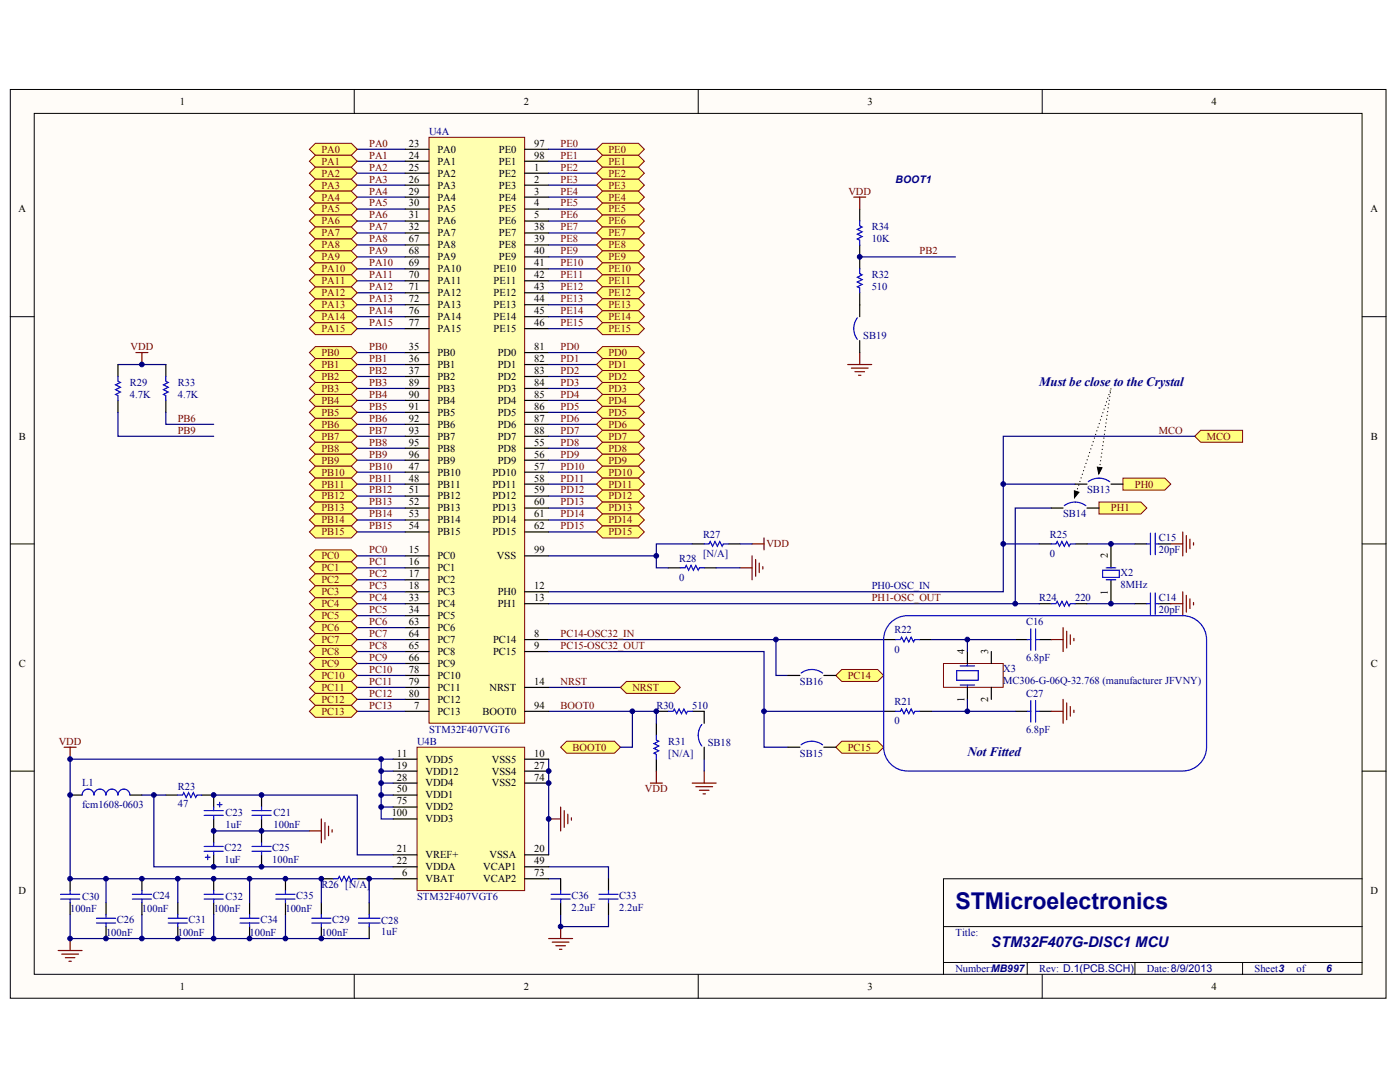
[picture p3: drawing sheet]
<svg xmlns="http://www.w3.org/2000/svg" width="258mm" height="201mm" viewBox="0 0 258 201" stroke-linecap="round" stroke-linejoin="round" font-family="sans-serif">
<defs><g id="words">
<text font-size="4.3" fill="#000080" x="176" y="167.4">STMicroelectronics</text>
<text font-size="2.7" fill="#000080" x="182.6" y="174.4">STM32F407G-DISC1 MCU</text>
<g font-size="2.4" fill="#000080">
<text x="191.4" y="71">Must be close to the Crystal</text>
<text x="178.2" y="139.3">Not Fitted</text>
</g>
<g font-size="1.9">
<text x="33.1" y="19.3">1</text>
<text x="96.5" y="19.3">2</text>
<text x="159.8" y="19.3">3</text>
<text x="223.2" y="19.3">4</text>
<text x="75.3" y="27">23</text>
<text x="75.3" y="29.2">24</text>
<text x="80.6" y="28.1">PA0</text>
<text x="91.9" y="28.1">PE0</text>
<text x="98.4" y="27">97</text>
<text x="98.4" y="29.2">98</text>
<text x="75.3" y="31.4">25</text>
<text x="75.3" y="33.6">26</text>
<text x="75.3" y="35.8">29</text>
<text x="80.6" y="30.3">PA1</text>
<text x="80.6" y="32.5">PA2</text>
<text x="80.6" y="34.7">PA3</text>
<text x="91.9" y="32.5">PE2</text>
<text x="91.9" y="34.7">PE3</text>
<text x="91.9" y="30.3">PE1</text>
<text x="98.4" y="31.4">1</text>
<text x="98.4" y="33.6">2</text>
<text x="98.4" y="35.8">3</text>
<text x="3.4" y="39.1">A</text>
<text x="75.3" y="38">30</text>
<text x="75.3" y="40.2">31</text>
<text x="80.6" y="36.9">PA4</text>
<text x="80.6" y="39.1">PA5</text>
<text x="80.6" y="41.3">PA6</text>
<text x="91.9" y="36.9">PE4</text>
<text x="91.9" y="39.1">PE5</text>
<text x="91.9" y="41.3">PE6</text>
<text x="98.4" y="38">4</text>
<text x="98.4" y="40.2">5</text>
<text x="252.4" y="39.1">A</text>
<text x="75.3" y="42.4">32</text>
<text x="75.3" y="44.6">67</text>
<text x="75.3" y="46.8">68</text>
<text x="80.6" y="43.5">PA7</text>
<text x="80.6" y="45.7">PA8</text>
<text x="80.6" y="47.9">PA9</text>
<text x="91.9" y="43.5">PE7</text>
<text x="91.9" y="45.7">PE8</text>
<text x="91.9" y="47.9">PE9</text>
<text x="98.4" y="42.4">38</text>
<text x="98.4" y="44.6">39</text>
<text x="98.4" y="46.8">40</text>
<text x="75.3" y="49">69</text>
<text x="75.3" y="51.2">70</text>
<text x="75.3" y="53.4">71</text>
<text x="80.6" y="50.1">PA10</text>
<text x="80.6" y="52.3">PA11</text>
<text x="90.9" y="50.1">PE10</text>
<text x="90.9" y="52.3">PE11</text>
<text x="98.4" y="49">41</text>
<text x="98.4" y="51.2">42</text>
<text x="98.4" y="53.4">43</text>
<text x="75.3" y="55.6">72</text>
<text x="75.3" y="57.8">76</text>
<text x="80.6" y="54.5">PA12</text>
<text x="80.6" y="56.7">PA13</text>
<text x="80.6" y="58.9">PA14</text>
<text x="90.9" y="54.5">PE12</text>
<text x="90.9" y="56.7">PE13</text>
<text x="90.9" y="58.9">PE14</text>
<text x="98.4" y="55.6">44</text>
<text x="98.4" y="57.8">45</text>
<text x="75.3" y="64.4">35</text>
<text x="75.3" y="60">77</text>
<text x="80.6" y="65.5">PB0</text>
<text x="80.6" y="61.1">PA15</text>
<text x="90.9" y="61.1">PE15</text>
<text x="91.7" y="65.5">PD0</text>
<text x="98.4" y="60">46</text>
<text x="98.4" y="64.4">81</text>
<text x="75.3" y="66.7">36</text>
<text x="75.3" y="68.9">37</text>
<text x="75.3" y="71.1">89</text>
<text x="80.6" y="67.8">PB1</text>
<text x="80.6" y="70">PB2</text>
<text x="91.7" y="67.8">PD1</text>
<text x="91.7" y="70">PD2</text>
<text x="98.4" y="66.7">82</text>
<text x="98.4" y="68.9">83</text>
<text x="98.4" y="71.1">84</text>
<text x="75.3" y="73.3">90</text>
<text x="75.3" y="75.5">91</text>
<text x="75.3" y="77.7">92</text>
<text x="80.6" y="72.2">PB3</text>
<text x="80.6" y="74.4">PB4</text>
<text x="80.6" y="76.6">PB5</text>
<text x="91.7" y="72.2">PD3</text>
<text x="91.7" y="74.4">PD4</text>
<text x="91.7" y="76.6">PD5</text>
<text x="98.4" y="73.3">85</text>
<text x="98.4" y="75.5">86</text>
<text x="98.4" y="77.7">87</text>
<text x="3.5" y="81">B</text>
<text x="75.3" y="79.9">93</text>
<text x="75.3" y="82.1">95</text>
<text x="80.6" y="78.8">PB6</text>
<text x="80.6" y="81">PB7</text>
<text x="80.6" y="83.2">PB8</text>
<text x="91.7" y="83.2">PD8</text>
<text x="91.7" y="78.8">PD6</text>
<text x="91.7" y="81">PD7</text>
<text x="98.4" y="82.1">55</text>
<text x="98.4" y="79.9">88</text>
<text x="252.5" y="81">B</text>
<text x="75.3" y="86.5">47</text>
<text x="75.3" y="88.7">48</text>
<text x="75.3" y="84.3">96</text>
<text x="80.6" y="87.6">PB10</text>
<text x="80.6" y="89.8">PB11</text>
<text x="80.6" y="85.4">PB9</text>
<text x="90.7" y="87.6">PD10</text>
<text x="90.7" y="89.8">PD11</text>
<text x="91.7" y="85.4">PD9</text>
<text x="98.4" y="84.3">56</text>
<text x="98.4" y="86.5">57</text>
<text x="98.4" y="88.7">58</text>
<text x="75.3" y="90.9">51</text>
<text x="75.3" y="93.1">52</text>
<text x="75.3" y="95.3">53</text>
<text x="80.6" y="92">PB12</text>
<text x="80.6" y="94.2">PB13</text>
<text x="90.7" y="92">PD12</text>
<text x="90.7" y="94.2">PD13</text>
<text x="98.4" y="90.9">59</text>
<text x="98.4" y="93.1">60</text>
<text x="98.4" y="95.3">61</text>
<text x="75.3" y="101.9">15</text>
<text x="75.3" y="97.5">54</text>
<text x="80.6" y="96.4">PB14</text>
<text x="80.6" y="98.6">PB15</text>
<text x="90.7" y="96.4">PD14</text>
<text x="90.7" y="98.6">PD15</text>
<text x="98.4" y="97.5">62</text>
<text x="98.4" y="101.9">99</text>
<text x="75.3" y="104.1">16</text>
<text x="75.3" y="106.3">17</text>
<text x="80.6" y="103">PC0</text>
<text x="80.6" y="105.2">PC1</text>
<text x="80.6" y="107.4">PC2</text>
<text x="91.5" y="103">VSS</text>
<text x="204.1" y="102.8" transform="rotate(-90 204.1 102.8)">2</text>
<text x="75.3" y="108.5">18</text>
<text x="75.3" y="110.7">33</text>
<text x="75.3" y="112.9">34</text>
<text x="80.6" y="109.6">PC3</text>
<text x="80.6" y="111.8">PC4</text>
<text x="80.6" y="114">PC5</text>
<text x="91.7" y="109.6">PH0</text>
<text x="91.7" y="111.8">PH1</text>
<text x="98.4" y="108.5">12</text>
<text x="98.4" y="110.7">13</text>
<text x="204.1" y="109.5" transform="rotate(-90 204.1 109.5)">1</text>
<text x="75.3" y="115.1">63</text>
<text x="75.3" y="117.3">64</text>
<text x="75.3" y="119.5">65</text>
<text x="80.6" y="116.2">PC6</text>
<text x="80.6" y="118.4">PC7</text>
<text x="90.8" y="118.4">PC14</text>
<text x="98.4" y="117.3">8</text>
<text x="98.4" y="119.5">9</text>
<text x="3.5" y="122.8">C</text>
<text x="75.3" y="121.7">66</text>
<text x="75.3" y="123.9">78</text>
<text x="80.6" y="120.6">PC8</text>
<text x="80.6" y="122.8">PC9</text>
<text x="80.6" y="125">PC10</text>
<text x="90.8" y="120.6">PC15</text>
<text x="177.6" y="120.4" transform="rotate(-90 177.6 120.4)">4</text>
<text x="182" y="120.4" transform="rotate(-90 182 120.4)">3</text>
<text x="252.5" y="122.8">C</text>
<text x="75.3" y="126.1">79</text>
<text x="75.3" y="128.3">80</text>
<text x="76.3" y="130.5">7</text>
<text x="80.6" y="131.6">PC13</text>
<text x="80.6" y="127.2">PC11</text>
<text x="80.6" y="129.4">PC12</text>
<text x="88.9" y="131.6">BOOT0</text>
<text x="90.2" y="127.2">NRST</text>
<text x="98.4" y="126.1">14</text>
<text x="98.4" y="130.5">94</text>
<text x="177.6" y="129.3" transform="rotate(-90 177.6 129.3)">1</text>
<text x="182" y="129.3" transform="rotate(-90 182 129.3)">2</text>
<text x="73.1" y="143.7">28</text>
<text x="73.1" y="141.5">19</text>
<text x="73.1" y="139.3">11</text>
<text x="78.4" y="142.6">VDD12</text>
<text x="78.4" y="140.4">VDD5</text>
<text x="90.6" y="142.6">VSS4</text>
<text x="90.6" y="140.4">VSS5</text>
<text x="98.4" y="141.5">27</text>
<text x="98.4" y="143.7">74</text>
<text x="98.4" y="139.3">10</text>
<text x="73.1" y="148.1">75</text>
<text x="73.1" y="145.9">50</text>
<text x="78.4" y="149.2">VDD2</text>
<text x="78.4" y="147">VDD1</text>
<text x="78.4" y="144.8">VDD4</text>
<text x="90.6" y="144.8">VSS2</text>
<text x="72.2" y="150.3">100</text>
<text x="78.4" y="151.4">VDD3</text>
<text x="73.1" y="156.9">21</text>
<text x="73.1" y="159.1">22</text>
<text x="74.1" y="161.3">6</text>
<text x="78.4" y="158">VREF+</text>
<text x="78.4" y="160.2">VDDA</text>
<text x="89" y="160.2">VCAP1</text>
<text x="90.2" y="158">VSSA</text>
<text x="98.4" y="156.9">20</text>
<text x="98.4" y="161.3">73</text>
<text x="98.4" y="159.1">49</text>
<text x="3.4" y="164.6">D</text>
<text x="78.4" y="162.4">VBAT</text>
<text x="89" y="162.4">VCAP2</text>
<text x="252.4" y="164.6">D</text>
<text x="33.1" y="182.3">1</text>
<text x="96.5" y="182.3">2</text>
<text x="159.8" y="182.3">3</text>
<text x="223.2" y="182.3">4</text>
</g>
<g font-size="1.9" fill="#800000">
<text x="59.2" y="28.1">PA0</text>
<text x="68" y="27">PA0</text>
<text x="68" y="29.2">PA1</text>
<text x="103.3" y="27">PE0</text>
<text x="103.3" y="29.2">PE1</text>
<text x="112.1" y="28.1">PE0</text>
<text x="59.2" y="30.3">PA1</text>
<text x="59.2" y="32.5">PA2</text>
<text x="59.2" y="34.7">PA3</text>
<text x="68" y="35.8">PA4</text>
<text x="68" y="33.6">PA3</text>
<text x="68" y="31.4">PA2</text>
<text x="103.3" y="31.4">PE2</text>
<text x="103.3" y="33.6">PE3</text>
<text x="103.3" y="35.8">PE4</text>
<text x="112.1" y="30.3">PE1</text>
<text x="112.1" y="32.5">PE2</text>
<text x="112.1" y="34.7">PE3</text>
<text x="156.3" y="35.8">VDD</text>
<text x="59.2" y="36.9">PA4</text>
<text x="59.2" y="39.1">PA5</text>
<text x="59.2" y="41.3">PA6</text>
<text x="68" y="38">PA5</text>
<text x="68" y="40.2">PA6</text>
<text x="103.3" y="38">PE5</text>
<text x="103.3" y="40.2">PE6</text>
<text x="112.1" y="36.9">PE4</text>
<text x="112.1" y="39.1">PE5</text>
<text x="112.1" y="41.3">PE6</text>
<text x="59.2" y="43.5">PA7</text>
<text x="59.2" y="45.7">PA8</text>
<text x="59.2" y="47.9">PA9</text>
<text x="68" y="42.4">PA7</text>
<text x="68" y="46.8">PA9</text>
<text x="68" y="44.6">PA8</text>
<text x="103.3" y="42.4">PE7</text>
<text x="103.3" y="44.6">PE8</text>
<text x="103.3" y="46.8">PE9</text>
<text x="112.1" y="43.5">PE7</text>
<text x="112.1" y="45.7">PE8</text>
<text x="112.1" y="47.9">PE9</text>
<text x="169.4" y="46.8">PB2</text>
<text x="59.2" y="50.1">PA10</text>
<text x="59.2" y="52.3">PA11</text>
<text x="68" y="51.2">PA11</text>
<text x="68" y="53.4">PA12</text>
<text x="68" y="49">PA10</text>
<text x="103.3" y="49">PE10</text>
<text x="103.3" y="51.2">PE11</text>
<text x="103.3" y="53.4">PE12</text>
<text x="112.1" y="50.1">PE10</text>
<text x="112.1" y="52.3">PE11</text>
<text x="59.2" y="56.7">PA13</text>
<text x="59.2" y="58.9">PA14</text>
<text x="59.2" y="54.5">PA12</text>
<text x="68" y="55.6">PA13</text>
<text x="68" y="57.8">PA14</text>
<text x="103.3" y="55.6">PE13</text>
<text x="103.3" y="57.8">PE14</text>
<text x="112.1" y="54.5">PE12</text>
<text x="112.1" y="56.7">PE13</text>
<text x="112.1" y="58.9">PE14</text>
<text x="24" y="64.4">VDD</text>
<text x="59.2" y="61.1">PA15</text>
<text x="59.2" y="65.5">PB0</text>
<text x="68" y="60">PA15</text>
<text x="68" y="64.4">PB0</text>
<text x="103.3" y="60">PE15</text>
<text x="103.3" y="64.4">PD0</text>
<text x="112.1" y="61.1">PE15</text>
<text x="112.1" y="65.5">PD0</text>
<text x="59.2" y="67.8">PB1</text>
<text x="59.2" y="70">PB2</text>
<text x="68" y="66.7">PB1</text>
<text x="68" y="68.9">PB2</text>
<text x="68" y="71.1">PB3</text>
<text x="103.3" y="66.7">PD1</text>
<text x="103.3" y="68.9">PD2</text>
<text x="103.3" y="71.1">PD3</text>
<text x="112.1" y="67.8">PD1</text>
<text x="112.1" y="70">PD2</text>
<text x="32.8" y="77.7">PB6</text>
<text x="59.2" y="72.2">PB3</text>
<text x="59.2" y="74.4">PB4</text>
<text x="59.2" y="76.6">PB5</text>
<text x="68" y="75.5">PB5</text>
<text x="68" y="77.7">PB6</text>
<text x="68" y="73.3">PB4</text>
<text x="103.3" y="73.3">PD4</text>
<text x="103.3" y="75.5">PD5</text>
<text x="103.3" y="77.7">PD6</text>
<text x="112.1" y="72.2">PD3</text>
<text x="112.1" y="74.4">PD4</text>
<text x="112.1" y="76.6">PD5</text>
<text x="32.8" y="79.9">PB9</text>
<text x="59.2" y="78.8">PB6</text>
<text x="59.2" y="81">PB7</text>
<text x="59.2" y="83.2">PB8</text>
<text x="68" y="79.9">PB7</text>
<text x="68" y="82.1">PB8</text>
<text x="103.3" y="79.9">PD7</text>
<text x="103.3" y="82.1">PD8</text>
<text x="112.1" y="78.8">PD6</text>
<text x="112.1" y="81">PD7</text>
<text x="112.1" y="83.2">PD8</text>
<text x="213.5" y="79.9">MCO</text>
<text x="222.3" y="81">MCO</text>
<text x="59.2" y="85.4">PB9</text>
<text x="59.2" y="87.6">PB10</text>
<text x="59.2" y="89.8">PB11</text>
<text x="68" y="86.5">PB10</text>
<text x="68" y="88.7">PB11</text>
<text x="68" y="84.3">PB9</text>
<text x="103.3" y="84.3">PD9</text>
<text x="103.3" y="86.5">PD10</text>
<text x="103.3" y="88.7">PD11</text>
<text x="112.1" y="85.4">PD9</text>
<text x="112.1" y="87.6">PD10</text>
<text x="112.1" y="89.8">PD11</text>
<text x="209" y="89.8">PH0</text>
<text x="59.2" y="92">PB12</text>
<text x="59.2" y="94.2">PB13</text>
<text x="68" y="90.9">PB12</text>
<text x="68" y="93.1">PB13</text>
<text x="68" y="95.3">PB14</text>
<text x="103.3" y="90.9">PD12</text>
<text x="103.3" y="93.1">PD13</text>
<text x="103.3" y="95.3">PD14</text>
<text x="112.1" y="92">PD12</text>
<text x="112.1" y="94.2">PD13</text>
<text x="204.6" y="94.2">PH1</text>
<text x="59.2" y="96.4">PB14</text>
<text x="59.2" y="98.6">PB15</text>
<text x="68" y="97.5">PB15</text>
<text x="68" y="101.9">PC0</text>
<text x="103.3" y="97.5">PD15</text>
<text x="112.1" y="96.4">PD14</text>
<text x="112.1" y="98.6">PD15</text>
<text x="141.2" y="100.8">VDD</text>
<text x="59.2" y="103">PC0</text>
<text x="59.2" y="105.2">PC1</text>
<text x="59.2" y="107.4">PC2</text>
<text x="68" y="104.1">PC1</text>
<text x="68" y="106.3">PC2</text>
<text x="59.2" y="109.6">PC3</text>
<text x="59.2" y="111.8">PC4</text>
<text x="59.2" y="114">PC5</text>
<text x="68" y="108.5">PC3</text>
<text x="68" y="110.7">PC4</text>
<text x="68" y="112.9">PC5</text>
<text x="160.6" y="110.7">PH1-OSC_OUT</text>
<text x="59.2" y="116.2">PC6</text>
<text x="59.2" y="118.4">PC7</text>
<text x="68" y="115.1">PC6</text>
<text x="68" y="117.3">PC7</text>
<text x="68" y="119.5">PC8</text>
<text x="103.3" y="117.3">PC14-OSC32_IN</text>
<text x="103.3" y="119.5">PC15-OSC32_OUT</text>
<text x="59.2" y="120.6">PC8</text>
<text x="59.2" y="122.8">PC9</text>
<text x="59.2" y="125">PC10</text>
<text x="68" y="121.7">PC9</text>
<text x="68" y="123.9">PC10</text>
<text x="156.2" y="125">PC14</text>
<text x="59.2" y="127.2">PC11</text>
<text x="59.2" y="129.4">PC12</text>
<text x="59.2" y="131.6">PC13</text>
<text x="68" y="126.1">PC11</text>
<text x="68" y="128.3">PC12</text>
<text x="68" y="130.5">PC13</text>
<text x="103.3" y="130.5">BOOT0</text>
<text x="103.3" y="126.1">NRST</text>
<text x="116.5" y="127.2">NRST</text>
<text x="10.8" y="137.1">VDD</text>
<text x="105.5" y="138.2">BOOT0</text>
<text x="156.2" y="138.2">PC15</text>
<text x="118.8" y="145.9">VDD</text>
</g>
<g font-size="1.9" fill="#000080">
<text x="79" y="24.8">U4A</text>
<text x="165" y="33.6">BOOT1</text>
<text x="160.6" y="42.4">R34</text>
<text x="160.6" y="44.6">10K</text>
<text x="160.6" y="51.2">R32</text>
<text x="160.6" y="53.4">510</text>
<text x="159" y="62.5">SB19</text>
<text x="23.9" y="71.1">R29</text>
<text x="32.8" y="71.1">R33</text>
<text x="23.9" y="73.3">4.7K</text>
<text x="32.8" y="73.3">4.7K</text>
<text x="195.8" y="95.3">SB14</text>
<text x="200.2" y="90.9">SB13</text>
<text x="129.5" y="99">R27</text>
<text x="193.4" y="99">R25</text>
<text x="213.5" y="99.7">C15</text>
<text x="213.5" y="101.9">20pF</text>
<text x="125.1" y="103.4">R28</text>
<text x="125.1" y="106.9">0</text>
<text x="129.5" y="102.5">[N/A]</text>
<text x="193.4" y="102.5">0</text>
<text x="206.4" y="106.1">X2</text>
<text x="160.6" y="108.5">PH0-OSC_IN</text>
<text x="191.4" y="110.7">R24</text>
<text x="198" y="110.7">220</text>
<text x="206.4" y="108.3">8MHz</text>
<text x="213.5" y="110.7">C14</text>
<text x="213.5" y="112.9">20pF</text>
<text x="164.8" y="116.6">R22</text>
<text x="189" y="115.1">C16</text>
<text x="164.8" y="120.2">0</text>
<text x="184.8" y="123.7">X3</text>
<text x="184.8" y="125.9">MC306-G-06Q-32.768 (manufacturer JFVNY)</text>
<text x="189" y="121.7">6.8pF</text>
<text x="120.9" y="130.5">R30</text>
<text x="127.5" y="130.5">510</text>
<text x="147.3" y="126.1">SB16</text>
<text x="164.8" y="129.9">R21</text>
<text x="189" y="128.3">C27</text>
<text x="76.8" y="137.1">U4B</text>
<text x="79" y="134.9">STM32F407VGT6</text>
<text x="123.1" y="137.1">R31</text>
<text x="130.4" y="137.3">SB18</text>
<text x="164.8" y="133.4">0</text>
<text x="189" y="134.9">6.8pF</text>
<text x="123.1" y="139.3">[N/A]</text>
<text x="147.3" y="139.3">SB15</text>
<text x="15.1" y="144.8">L1</text>
<text x="15.1" y="148.9">fcm1608-0603</text>
<text x="32.8" y="145.5">R23</text>
<text x="32.8" y="148.6">47</text>
<text x="41.6" y="150.3">C23</text>
<text x="41.6" y="152.5">1uF</text>
<text x="50.4" y="150.3">C21</text>
<text x="50.4" y="152.5">100nF</text>
<text x="41.3" y="156.7">C22</text>
<text x="41.3" y="158.9">1uF</text>
<text x="50.2" y="156.7">C25</text>
<text x="50.2" y="158.9">100nF</text>
<text x="12.9" y="167.9">100nF</text>
<text x="15.1" y="165.7">C30</text>
<text x="26.1" y="167.9">100nF</text>
<text x="28.1" y="165.5">C24</text>
<text x="39.4" y="167.9">100nF</text>
<text x="41.6" y="165.7">C32</text>
<text x="52.6" y="167.9">100nF</text>
<text x="54.6" y="165.5">C35</text>
<text x="59.2" y="163.5">R26 [N/A]</text>
<text x="76.8" y="165.7">STM32F407VGT6</text>
<text x="105.3" y="165.5">C36</text>
<text x="105.3" y="167.7">2.2uF</text>
<text x="114.1" y="165.5">C33</text>
<text x="114.1" y="167.7">2.2uF</text>
<text x="19.5" y="172.4">100nF</text>
<text x="21.5" y="169.9">C26</text>
<text x="32.8" y="172.4">100nF</text>
<text x="34.7" y="169.9">C31</text>
<text x="46" y="172.4">100nF</text>
<text x="48" y="169.9">C34</text>
<text x="59.2" y="172.4">100nF</text>
<text x="61.2" y="169.9">C29</text>
<text x="70.2" y="170.2">C28</text>
<text x="70.2" y="172.1">1uF</text>
<text x="176" y="172.4">Title:</text>
<text x="176" y="179">Number:MB997</text>
<text x="191.4" y="179">Rev: D.1(PCB.SCH)</text>
<text x="211.3" y="179">Date:8/9/2013</text>
<text x="231.1" y="179">Sheet3</text>
<text x="238.8" y="179">of</text>
<text x="244.3" y="179">6</text>
</g>
</g></defs>
<g fill="#fffcf8" stroke="#000" stroke-width=".18">
<path d="M1.9 16.5h253.4v167.3h-253.4z"/>
<path d="M6.3 20.9h244.6v158.5h-244.6z"/>
</g>
<g fill="none" stroke="#000" stroke-width=".18">
<path d="M65.3 16.5v4.4M128.6 16.5v4.4M192 16.5v4.4M1.9 58.3h4.4M250.9 58.3h4.4M1.9 100.2h4.4M250.9 100.2h4.4M1.9 142h4.4M250.9 142h4.4M65.3 179.4v4.4M128.6 179.4v4.4M173.8 170.6h77.1"/>
<path d="M173.8 177.2h77.1M189.2 177.2v2.2M192 179.4v4.4M209 177.2v2.2M228.9 177.2v2.2M250.9 161.8h-77.1v17.6"/>
</g>
<g fill="none" stroke="#000" stroke-width=".22">
<path d="M162.8 117.8h2.2M169.4 117.8h2.2M178.2 120v2.2M182.6 120v2.2M187 117.8h2.2M191.4 111.2h2.2M191.4 117.8h2.2M198 111.2h2.2M209 111.2h2.3M209 100.2h2.3M213.5 111.2h2.2M213.5 100.2h2.2"/>
<path d="M120.9 133.2v2.2M120.9 139.8v2.2M178.2 126.6v2.2M182.6 126.6v2.2M187 131h2.2M191.4 131h2.2"/>
</g>
<g fill="none" stroke="#00f" stroke-width=".22">
<path d="M211.9 98.2v3.9M212.8 98.2v3.9M165 117.8h.9l.2-.5 .4 .9 .5-.9 .4 .9 .4-.9 .5 .9 .2-.4h.9M189.2 117.8h.7M189.9 115.8v4M190.8 117.8h.6M190.8 115.8v4M193.6 111.2h.9l.2-.5 .5 .9 .4-.9 .4 .9 .5-.9 .4 .9 .2-.4h.9M211.3 111.2h.6M211.3 100.2h.6M211.9 109.2v4M212.8 111.2h.7"/>
<path d="M212.8 109.2v4M212.8 100.2h.7M120.9 135.4v.9l.4 .2-.8 .4 .8 .5-.8 .4 .8 .5-.8 .4 .4 .2v.9M176.2 123.5h4v1.8h-4zM176.9 126.1h2.6M176.9 122.6h2.6M178.2 122.2v.4M178.2 126.1v.5M189.2 131h.7M189.9 129v4M190.8 129v4M190.8 131h.6"/>
</g>
<g fill="none" stroke="#000080" stroke-width=".22">
<path d="M65.8 38.5h8.8M65.8 27.5h8.8M65.8 29.7h8.8M65.8 31.9h8.8M65.8 34.1h8.8M65.8 36.3h8.8M65.8 40.7h8.8M65.8 42.9h8.8M65.8 51.7h8.8M65.8 53.9h8.8M65.8 47.3h8.8M65.8 49.5h8.8"/>
<path d="M65.8 45.1h8.8M65.8 75.9h8.8M65.8 78.1h8.8M65.8 67.1h8.8M65.8 71.5h8.8M65.8 64.9h8.8M65.8 73.7h8.8M65.8 69.3h8.8M65.8 80.3h8.8M65.8 91.3h8.8M65.8 93.6h8.8M65.8 95.8h8.8"/>
<path d="M65.8 98h8.8M65.8 86.9h8.8M65.8 89.1h8.8M65.8 82.5h8.8M65.8 84.7h8.8M101.1 111.2h90.3M142.9 117.8v6.6h2.2M187 117.8h-8.8v2.2M200.2 111.2h8.8M101.1 126.6h13.2M140.7 131v6.6h4.4"/>
</g>
<path d="M173.8 122.2h11v4.4h-11z" fill="none" stroke="#800000" stroke-width=".18"/>
<g fill="none" stroke="#800000" stroke-width=".22">
<path d="M217.9 98v4.4M218.5 98.6v3.1M219.2 99.3v1.7M219.8 99.9v.5M215.7 100.2h2.2M215.7 111.2h2.2M217.9 109v4.4M218.5 109.6v3.1M219.2 110.3v1.7M219.8 110.9v.5M119.8 144.2h2.2M120.9 142v2.2"/>
<path d="M127.5 144.2h4.4M128.2 144.9h3.1M128.8 145.5h1.8M129.5 146.2h.4M129.7 142v2.2"/>
</g>
<g fill="#ffff80" stroke="#800000" stroke-width=".18">
<path d="M57 56.1l1.1-1.1h6.6l1.1 1.1-1.1 1.1h-6.6z" fill-rule="evenodd"/>
<path d="M57 58.3l1.1-1.1h6.6l1.1 1.1-1.1 1.1h-6.6z" fill-rule="evenodd"/>
<path d="M57 60.5l1.1-1.1h6.6l1.1 1.1-1.1 1.1h-6.6z" fill-rule="evenodd"/>
<path d="M57 53.9l1.1-1.1h6.6l1.1 1.1-1.1 1.1h-6.6z" fill-rule="evenodd"/>
<path d="M57 27.5l1.1-1.1h6.6l1.1 1.1-1.1 1.1h-6.6z" fill-rule="evenodd"/>
<path d="M57 29.7l1.1-1.1h6.6l1.1 1.1-1.1 1.1h-6.6z" fill-rule="evenodd"/>
<path d="M57 31.9l1.1-1.1h6.6l1.1 1.1-1.1 1.1h-6.6z" fill-rule="evenodd"/>
<path d="M57 34.1l1.1-1.1h6.6l1.1 1.1-1.1 1.1h-6.6z" fill-rule="evenodd"/>
<path d="M57 36.3l1.1-1.1h6.6l1.1 1.1-1.1 1.1h-6.6z" fill-rule="evenodd"/>
<path d="M57 38.5l1.1-1.1h6.6l1.1 1.1-1.1 1.1h-6.6z" fill-rule="evenodd"/>
<path d="M57 40.7l1.1-1.1h6.6l1.1 1.1-1.1 1.1h-6.6z" fill-rule="evenodd"/>
<path d="M57 42.9l1.1-1.1h6.6l1.1 1.1-1.1 1.1h-6.6z" fill-rule="evenodd"/>
<path d="M57 45.1l1.1-1.1h6.6l1.1 1.1-1.1 1.1h-6.6z" fill-rule="evenodd"/>
<path d="M57 47.3l1.1-1.1h6.6l1.1 1.1-1.1 1.1h-6.6z" fill-rule="evenodd"/>
<path d="M57 49.5l1.1-1.1h6.6l1.1 1.1-1.1 1.1h-6.6z" fill-rule="evenodd"/>
<path d="M57 51.7l1.1-1.1h6.6l1.1 1.1-1.1 1.1h-6.6z" fill-rule="evenodd"/>
</g>
<path d="M65.8 56.1h8.8M65.8 58.3h8.8M65.8 60.5h8.8" fill="none" stroke="#000080" stroke-width=".22"/>
<g fill="#ffff80" stroke="#800000" stroke-width=".18">
<path d="M57 91.3l1.1-1.1h6.6l1.1 1.1-1.1 1.2h-6.6z" fill-rule="evenodd"/>
<path d="M57 64.9l1.1-1.1h6.6l1.1 1.1-1.1 1.1h-6.6z" fill-rule="evenodd"/>
<path d="M57 67.1l1.1-1.1h6.6l1.1 1.1-1.1 1.1h-6.6z" fill-rule="evenodd"/>
<path d="M57 69.3l1.1-1.1h6.6l1.1 1.1-1.1 1.1h-6.6z" fill-rule="evenodd"/>
<path d="M57 71.5l1.1-1.1h6.6l1.1 1.1-1.1 1.1h-6.6z" fill-rule="evenodd"/>
<path d="M57 73.7l1.1-1.1h6.6l1.1 1.1-1.1 1.1h-6.6z" fill-rule="evenodd"/>
<path d="M57 75.9l1.1-1.1h6.6l1.1 1.1-1.1 1.1h-6.6z" fill-rule="evenodd"/>
<path d="M57 78.1l1.1-1.1h6.6l1.1 1.1-1.1 1.1h-6.6z" fill-rule="evenodd"/>
<path d="M57 80.3l1.1-1.1h6.6l1.1 1.1-1.1 1.1h-6.6z" fill-rule="evenodd"/>
<path d="M57 82.5l1.1-1.1h6.6l1.1 1.1-1.1 1.1h-6.6z" fill-rule="evenodd"/>
<path d="M57 84.7l1.1-1.1h6.6l1.1 1.1-1.1 1.1h-6.6z" fill-rule="evenodd"/>
<path d="M57 86.9l1.1-1.1h6.6l1.1 1.1-1.1 1.1h-6.6z" fill-rule="evenodd"/>
<path d="M57 89.1l1.1-1.1h6.6l1.1 1.1-1.1 1.1h-6.6z" fill-rule="evenodd"/>
<path d="M57 93.6l1.1-1.1h6.6l1.1 1.1-1.1 1.1h-6.6z" fill-rule="evenodd"/>
<path d="M57 95.8l1.1-1.1h6.6l1.1 1.1-1.1 1.1h-6.6z" fill-rule="evenodd"/>
<path d="M57 98l1.1-1.1h6.6l1.1 1.1-1.1 1.1h-6.6z" fill-rule="evenodd"/>
</g>
<path d="M120.9 131h2.2M127.5 131h2.2" fill="none" stroke="#000" stroke-width=".22"/>
<path d="M123.1 131h.9l.2-.5 .4 .9 .5-.9 .4 .9 .5-.9 .4 .9 .2-.4h.9" fill="none" stroke="#00f" stroke-width=".22"/>
<path d="M129.7 139.8v2.2" fill="none" stroke="#000080" stroke-width=".22"/>
<g fill="#ffff80" stroke="#800000" stroke-width=".18">
<path d="M154 137.6l1.1-1.1h6.6l1.1 1.1-1.1 1.1h-6.6z" fill-rule="evenodd"/>
<path d="M154 124.4l1.1-1.1h6.6l1.1 1.1-1.1 1.1h-6.6z" fill-rule="evenodd"/>
<path d="M103.3 137.6l1.1-1.1h8.8l1.1 1.1-1.1 1.1h-8.8z" fill-rule="evenodd"/>
</g>
<path d="M120.9 133.2v-2.2h-4.4v6.6h-2.2" fill="none" stroke="#000080" stroke-width=".22"/>
<g fill="#ffff80" stroke="#800000" stroke-width=".18">
<path d="M202.4 92.5h7.8l1.1 1.1-1.1 1.1h-7.8z" fill-rule="evenodd"/>
<path d="M206.8 88h7.8l1.1 1.1-1.1 1.1h-7.8z" fill-rule="evenodd"/>
</g>
<path d="M158.4 47.3h17.6M198 89.1h-13.2v19.9h-83.7M101.1 139.8v17.6M12.9 168.4v4.4h55.1M26.1 168.4v4.4" fill="none" stroke="#000080" stroke-width=".22"/>
<path d="M198 91.3l6.6-19.8" fill="none" stroke="#000" stroke-width=".22" stroke-dasharray="0 .7"/>
<path d="M197.9 90.4l.8 .2-.8 1.1z" fill="#000" stroke="#000" stroke-width=".18"/>
<g fill="none" stroke="#000" stroke-width=".22">
<path d="M158.4 38.5v2.2M158.4 45.1v4.4M158.4 53.9v4.4M158.4 62.7v2.2M193.6 93.6h2.2M198 89.1h2.2M200.2 93.6h2.2M204.6 89.1h2.2M129.7 131v2.2M129.7 137.6v2.2M12.9 161.8v2.2M12.9 166.2v2.2"/>
<path d="M19.5 166.2v2.2M19.5 170.6v2.2M26.1 161.8v2.2M26.1 166.2v2.2M32.8 166.2v2.2M32.8 170.6v2.2M59.2 161.8h2.2M65.8 161.8h2.2M68 166.2v2.2M68 170.6v2.2"/>
</g>
<g fill="none" stroke="#00f" stroke-width=".22">
<path d="M157.9 58.5a3.3 3.3 0 0 0 0 4M158.4 40.7v.9l.4 .2-.9 .4 .9 .5-.9 .4 .9 .5-.9 .4 .5 .2v.9M158.4 49.5v.9l.4 .2-.9 .5 .9 .4-.9 .4 .9 .5-.9 .4 .5 .2v.9M196 93.1a3.3 3.3 0 0 1 4 0M200.5 88.7a3.3 3.3 0 0 1 3.9 0M129.3 133.4a3.3 3.3 0 0 0 0 4M11.2 165.6h3.5M11.2 164.7h3.5M12.9 164v.7M12.9 165.6v.6M17.8 169.1h3.5M17.8 170h3.5"/>
<path d="M19.5 168.4v.7M19.5 170v.6M24.4 165.6h3.5M24.4 164.7h3.5M26.1 164v.7M26.1 165.6v.6M31 169.1h3.5M31 170h3.5M32.8 168.4v.7M32.8 170v.6M61.4 161.8h.9l.2-.4 .4 .9 .5-.9 .4 .9 .5-.9 .4 .9 .2-.5h.9M66 169.1h4"/>
<path d="M66 170h4M68 168.4v.7M68 170v.6"/>
</g>
<g fill="none" stroke="#800000" stroke-width=".22">
<path d="M157.3 36.3h2.2M158.4 36.3v2.2M156.2 67.1h4.4M156.8 67.8h3.1M157.5 68.4h1.7M158.1 69.1h.5M158.4 64.9v2.2M101.1 150.8h2.2M103.3 148.6v4.4M103.9 149.3v3M104.6 149.9v1.8M105.3 150.6v.4"/>
<path d="M10.7 175h4.4M11.4 175.7h3.1M12 176.4h1.8M12.7 177h.4M12.9 172.8v2.2"/>
</g>
<path d="M114.3 126.6l1.1-1.1h8.8l1.1 1.1-1.1 1.1h-8.8z" fill-rule="evenodd" fill="#ffff80" stroke="#800000" stroke-width=".18"/>
<path d="M48.2 146.4v2.2M48.2 150.8v2.2" fill="none" stroke="#000" stroke-width=".22"/>
<path d="M46.4 149.3h3.5M46.4 150.1h3.5M48.2 148.6v.7M48.2 150.1v.7" fill="none" stroke="#00f" stroke-width=".22"/>
<path d="M193.6 93.6h-6.6v17.6" fill="none" stroke="#000080" stroke-width=".22"/>
<path d="M220.1 80.3l1.1-1.1h7.7v2.2h-7.7z" fill-rule="evenodd" fill="#ffff80" stroke="#800000" stroke-width=".18"/>
<path d="M202.4 86.9l2.2-15.4" fill="none" stroke="#000" stroke-width=".22" stroke-dasharray="0 .7"/>
<path d="M202.1 86l.9 .1-.6 1.2z" fill="#000" stroke="#000" stroke-width=".18"/>
<g fill="none" stroke="#000080" stroke-width=".22">
<path d="M101.1 131h15.4M26.1 146.4h2.2M30.5 146.4h-2.2v13.2h44.1M39.4 146.4h26.4v11h6.6M39.4 153h17.6M72.4 150.8h-2.2v-11h-57.3v22h46.3v4.4M101.1 159.6h11v2.2M19.5 161.8v4.4M32.8 161.8v4.4M39.4 168.4v4.4M46 161.8v4.4M52.6 168.4v4.4"/>
<path d="M101.1 161.8h2.2M103.3 168.4v2.2h8.8v-2.2"/>
</g>
<g fill="none" stroke="#000" stroke-width=".22">
<path d="M204.6 100.2v4.4M204.6 106.8v4.4M12.9 146.4h2.2M23.9 146.4h2.2M30.5 146.4h2.3M37.2 146.4h2.2v2.2M39.4 150.8v4.4M39.4 157.4v2.2M48.2 153v2.2M48.2 157.4v2.2M39.4 161.8v2.2M39.4 166.2v2.2"/>
<path d="M46 166.2v2.2M46 170.6v2.2M52.6 161.8v2.2M52.6 166.2v2.2M59.2 166.2v2.2M59.2 170.6v2.2"/>
</g>
<g fill="none" stroke="#00f" stroke-width=".22">
<path d="M203.1 105h3.1v1.3h-3.1zM203.8 104.6h1.7M203.8 106.8h1.7M21.7 146.4a1.1 1.1 0 0 0-1.1-1.1 1.1 1.1 0 0 0-1.1 1.1 1.1 1.1 0 0 0-1.1-1.1 1.1 1.1 0 0 0-1.1 1.1 1.09 1.09 0 0 0-1.1-1.1 1.09 1.09 0 0 0-1.1 1.1M23.9 146.4a1.09 1.09 0 0 0-1.1-1.1 1.09 1.09 0 0 0-1.1 1.1M32.8 146.4h.8l.3-.4 .4 .8 .4-.8 .5 .8 .4-.8 .5 .8 .2-.4h.9M37.6 149.3h3.5M37.6 150.1h3.5M37.6 156.8h3.5M37.6 155.9h3.5M37.8 157.9h.9M38.3 157.4v.9"/>
<path d="M39.4 148.6v.7M39.4 150.1v.7M39.4 155.2v.7M39.4 156.8v.6M40 148.2h.9M40.5 147.7v.9M46.4 156.8h3.5M46.4 155.9h3.5M48.2 155.2v.7M48.2 156.8v.6M37.6 165.6h3.5M37.6 164.7h3.5"/>
<path d="M39.4 164v.7M39.4 165.6v.6M44.2 169.1h3.5M44.2 170h3.5M46 168.4v.7M46 170v.6M50.8 165.6h3.5M50.8 164.7h3.5M52.6 164v.7M52.6 165.6v.6M57.4 169.1h3.6M57.4 170h3.6"/>
<path d="M59.2 168.4v.7M59.2 170v.6"/>
</g>
<path d="M11.8 137.6h2.2M12.9 137.6v2.2M57 153h2.2M59.2 150.8v4.4M59.9 151.5v3.1M60.5 152.1v1.8M61.2 152.8v.4M101.1 172.8h4.4M101.7 173.5h3.1M102.4 174.1h1.8M103 174.8h.5M103.3 170.6v2.2" fill="none" stroke="#800000" stroke-width=".22"/>
<path d="M79 25.3h17.6v107.9h-17.6z" fill="#ffffb0" stroke="#800000" stroke-width=".18"/>
<g fill="none" stroke="#000" stroke-width=".22">
<path d="M74.6 31.9h4.4M74.6 34.1h4.4M74.6 36.3h4.4M74.6 38.5h4.4M74.6 27.5h4.4M74.6 29.7h4.4M96.7 31.9h4.4M96.7 34.1h4.4M96.7 36.3h4.4M96.7 38.5h4.4M96.7 27.5h4.4M96.7 29.7h4.4"/>
<path d="M74.6 40.7h4.4M74.6 42.9h4.4M74.6 45.1h4.4M74.6 47.3h4.4M74.6 49.5h4.4M74.6 51.7h4.4M74.6 53.9h4.4M74.6 56.1h4.4M74.6 58.3h4.4M96.7 40.7h4.4M96.7 42.9h4.4M96.7 45.1h4.4"/>
<path d="M96.7 47.3h4.4M96.7 49.5h4.4M96.7 51.7h4.4M96.7 53.9h4.4M96.7 56.1h4.4M96.7 58.3h4.4M74.6 64.9h4.4M74.6 67.1h4.4M74.6 69.3h4.4M74.6 60.5h4.4M74.6 71.5h4.4M74.6 73.7h4.4"/>
<path d="M74.6 75.9h4.4M74.6 78.1h4.4M96.7 64.9h4.4M96.7 67.1h4.4M96.7 69.3h4.4M96.7 60.5h4.4M96.7 71.5h4.4M96.7 73.7h4.4M96.7 75.9h4.4M96.7 78.1h4.4M74.6 86.9h4.4M74.6 89.1h4.4"/>
<path d="M74.6 91.3h4.4M74.6 93.6h4.4M74.6 95.8h4.4M74.6 98h4.4M74.6 82.5h4.4M74.6 84.7h4.4M74.6 80.3h4.4M96.7 86.9h4.4M96.7 89.1h4.4M96.7 91.3h4.4M96.7 93.6h4.4M96.7 95.8h4.4"/>
<path d="M96.7 98h4.4M96.7 82.5h4.4M96.7 84.7h4.4M96.7 80.3h4.4M74.6 117.8h4.4M74.6 120h4.4M74.6 109h4.4M74.6 111.2h4.4M74.6 102.4h4.4M74.6 104.6h4.4M74.6 106.8h4.4M74.6 113.4h4.4"/>
<path d="M74.6 115.6h4.4M96.7 117.8h4.4M96.7 120h4.4M96.7 109h4.4M96.7 111.2h4.4M96.7 102.4h4.4M74.6 131h4.4M74.6 126.6h4.4M74.6 122.2h4.4M74.6 124.4h4.4M74.6 128.8h4.4M96.7 131h4.4"/>
<path d="M96.7 126.6h4.4"/>
</g>
<path d="M76.8 137.6h19.8v26.4h-19.8z" fill="#ffffb0" stroke="#800000" stroke-width=".18"/>
<g fill="none" stroke="#000" stroke-width=".22">
<path d="M72.4 139.8h4.4M96.7 139.8h4.4M72.4 142h4.4M72.4 144.2h4.4M72.4 157.4h4.4M72.4 159.6h4.4M72.4 150.8h4.4M72.4 148.6h4.4M72.4 146.4h4.4M96.7 142h4.4M96.7 144.2h4.4M96.7 157.4h4.4"/>
<path d="M96.7 159.6h4.4M72.4 161.8h4.4M96.7 161.8h4.4"/>
</g>
<g fill="none" stroke="#000080" stroke-width=".22">
<path d="M65.8 113.4h8.8M65.8 115.6h8.8M65.8 117.8h8.8M65.8 120h8.8M65.8 104.6h8.8M65.8 109h8.8M65.8 102.4h8.8M65.8 111.2h8.8M65.8 106.8h8.8M65.8 128.8h8.8M65.8 131h8.8M65.8 124.4h8.8"/>
<path d="M65.8 126.6h8.8M65.8 122.2h8.8"/>
</g>
<g fill="#ffff80" stroke="#800000" stroke-width=".18">
<path d="M57 102.4l1.1-1.1h6.6l1.1 1.1-1.1 1.1h-6.6z" fill-rule="evenodd"/>
<path d="M57 104.6l1.1-1.1h6.6l1.1 1.1-1.1 1.1h-6.6z" fill-rule="evenodd"/>
<path d="M57 106.8l1.1-1.1h6.6l1.1 1.1-1.1 1.1h-6.6z" fill-rule="evenodd"/>
<path d="M57 109l1.1-1.1h6.6l1.1 1.1-1.1 1.1h-6.6z" fill-rule="evenodd"/>
<path d="M57 111.2l1.1-1.1h6.6l1.1 1.1-1.1 1.1h-6.6z" fill-rule="evenodd"/>
<path d="M57 113.4l1.1-1.1h6.6l1.1 1.1-1.1 1.1h-6.6z" fill-rule="evenodd"/>
<path d="M57 115.6l1.1-1.1h6.6l1.1 1.1-1.1 1.1h-6.6z" fill-rule="evenodd"/>
<path d="M57 117.8l1.1-1.1h6.6l1.1 1.1-1.1 1.1h-6.6z" fill-rule="evenodd"/>
<path d="M57 120l1.1-1.1h6.6l1.1 1.1-1.1 1.1h-6.6z" fill-rule="evenodd"/>
<path d="M57 122.2l1.1-1.1h6.6l1.1 1.1-1.1 1.1h-6.6z" fill-rule="evenodd"/>
<path d="M57 124.4l1.1-1.1h6.6l1.1 1.1-1.1 1.1h-6.6z" fill-rule="evenodd"/>
<path d="M57 126.6l1.1-1.1h6.6l1.1 1.1-1.1 1.1h-6.6z" fill-rule="evenodd"/>
<path d="M57 128.8l1.1-1.1h6.6l1.1 1.1-1.1 1.1h-6.6z" fill-rule="evenodd"/>
<path d="M57 131l1.1-1.1h6.6l1.1 1.1-1.1 1.1h-6.6z" fill-rule="evenodd"/>
</g>
<path d="M101.1 27.5h8.8" fill="none" stroke="#000080" stroke-width=".22"/>
<path d="M109.9 27.5l1.1-1.1h6.6l1.1 1.1-1.1 1.1h-6.6z" fill-rule="evenodd" fill="#ffff80" stroke="#800000" stroke-width=".18"/>
<path d="M101.1 29.7h8.8" fill="none" stroke="#000080" stroke-width=".22"/>
<path d="M109.9 29.7l1.1-1.1h6.6l1.1 1.1-1.1 1.1h-6.6z" fill-rule="evenodd" fill="#ffff80" stroke="#800000" stroke-width=".18"/>
<path d="M101.1 31.9h8.8" fill="none" stroke="#000080" stroke-width=".22"/>
<path d="M109.9 31.9l1.1-1.1h6.6l1.1 1.1-1.1 1.1h-6.6z" fill-rule="evenodd" fill="#ffff80" stroke="#800000" stroke-width=".18"/>
<path d="M101.1 34.1h8.8" fill="none" stroke="#000080" stroke-width=".22"/>
<path d="M109.9 34.1l1.1-1.1h6.6l1.1 1.1-1.1 1.1h-6.6z" fill-rule="evenodd" fill="#ffff80" stroke="#800000" stroke-width=".18"/>
<path d="M101.1 36.3h8.8M101.1 38.5h8.8M101.1 40.7h8.8M101.1 42.9h8.8M101.1 45.1h8.8M101.1 47.3h8.8M101.1 49.5h8.8M101.1 51.7h8.8M101.1 53.9h8.8M101.1 56.1h8.8M101.1 58.3h8.8M101.1 60.5h8.8" fill="none" stroke="#000080" stroke-width=".22"/>
<g fill="#ffff80" stroke="#800000" stroke-width=".18">
<path d="M109.9 36.3l1.1-1.1h6.6l1.1 1.1-1.1 1.1h-6.6z" fill-rule="evenodd"/>
<path d="M109.9 38.5l1.1-1.1h6.6l1.1 1.1-1.1 1.1h-6.6z" fill-rule="evenodd"/>
<path d="M109.9 40.7l1.1-1.1h6.6l1.1 1.1-1.1 1.1h-6.6z" fill-rule="evenodd"/>
<path d="M109.9 42.9l1.1-1.1h6.6l1.1 1.1-1.1 1.1h-6.6z" fill-rule="evenodd"/>
<path d="M109.9 45.1l1.1-1.1h6.6l1.1 1.1-1.1 1.1h-6.6z" fill-rule="evenodd"/>
<path d="M109.9 47.3l1.1-1.1h6.6l1.1 1.1-1.1 1.1h-6.6z" fill-rule="evenodd"/>
<path d="M109.9 49.5l1.1-1.1h6.6l1.1 1.1-1.1 1.1h-6.6z" fill-rule="evenodd"/>
<path d="M109.9 51.7l1.1-1.1h6.6l1.1 1.1-1.1 1.1h-6.6z" fill-rule="evenodd"/>
<path d="M109.9 53.9l1.1-1.1h6.6l1.1 1.1-1.1 1.1h-6.6z" fill-rule="evenodd"/>
<path d="M109.9 56.1l1.1-1.1h6.6l1.1 1.1-1.1 1.1h-6.6z" fill-rule="evenodd"/>
<path d="M109.9 58.3l1.1-1.1h6.6l1.1 1.1-1.1 1.1h-6.6z" fill-rule="evenodd"/>
<path d="M109.9 60.5l1.1-1.1h6.6l1.1 1.1-1.1 1.1h-6.6z" fill-rule="evenodd"/>
</g>
<path d="M101.1 64.9h8.8" fill="none" stroke="#000080" stroke-width=".22"/>
<path d="M109.9 64.9l1.1-1.1h6.6l1.1 1.1-1.1 1.1h-6.6z" fill-rule="evenodd" fill="#ffff80" stroke="#800000" stroke-width=".18"/>
<path d="M101.1 67.1h8.8" fill="none" stroke="#000080" stroke-width=".22"/>
<path d="M109.9 67.1l1.1-1.1h6.6l1.1 1.1-1.1 1.1h-6.6z" fill-rule="evenodd" fill="#ffff80" stroke="#800000" stroke-width=".18"/>
<path d="M101.1 69.3h8.8" fill="none" stroke="#000080" stroke-width=".22"/>
<path d="M109.9 69.3l1.1-1.1h6.6l1.1 1.1-1.1 1.1h-6.6z" fill-rule="evenodd" fill="#ffff80" stroke="#800000" stroke-width=".18"/>
<g fill="none" stroke="#000080" stroke-width=".22">
<path d="M101.1 71.5h8.8M101.1 73.7h8.8M101.1 75.9h8.8M101.1 78.1h8.8M101.1 80.3h8.8M101.1 82.5h8.8M101.1 84.7h8.8M101.1 86.9h8.8M101.1 89.1h8.8M101.1 91.3h8.8M101.1 93.6h8.8M101.1 95.8h8.8"/>
<path d="M101.1 98h8.8"/>
</g>
<g fill="#ffff80" stroke="#800000" stroke-width=".18">
<path d="M109.9 71.5l1.1-1.1h6.6l1.1 1.1-1.1 1.1h-6.6z" fill-rule="evenodd"/>
<path d="M109.9 73.7l1.1-1.1h6.6l1.1 1.1-1.1 1.1h-6.6z" fill-rule="evenodd"/>
<path d="M109.9 75.9l1.1-1.1h6.6l1.1 1.1-1.1 1.1h-6.6z" fill-rule="evenodd"/>
<path d="M109.9 78.1l1.1-1.1h6.6l1.1 1.1-1.1 1.1h-6.6z" fill-rule="evenodd"/>
<path d="M109.9 80.3l1.1-1.1h6.6l1.1 1.1-1.1 1.1h-6.6z" fill-rule="evenodd"/>
<path d="M109.9 82.5l1.1-1.1h6.6l1.1 1.1-1.1 1.1h-6.6z" fill-rule="evenodd"/>
<path d="M109.9 84.7l1.1-1.1h6.6l1.1 1.1-1.1 1.1h-6.6z" fill-rule="evenodd"/>
<path d="M109.9 86.9l1.1-1.1h6.6l1.1 1.1-1.1 1.1h-6.6z" fill-rule="evenodd"/>
<path d="M109.9 89.1l1.1-1.1h6.6l1.1 1.1-1.1 1.1h-6.6z" fill-rule="evenodd"/>
<path d="M109.9 91.3l1.1-1.1h6.6l1.1 1.1-1.1 1.2h-6.6z" fill-rule="evenodd"/>
<path d="M109.9 93.6l1.1-1.1h6.6l1.1 1.1-1.1 1.1h-6.6z" fill-rule="evenodd"/>
<path d="M109.9 95.8l1.1-1.1h6.6l1.1 1.1-1.1 1.1h-6.6z" fill-rule="evenodd"/>
<path d="M109.9 98l1.1-1.1h6.6l1.1 1.1-1.1 1.1h-6.6z" fill-rule="evenodd"/>
</g>
<g fill="none" stroke="#000080" stroke-width=".22">
<path d="M21.7 75.9v4.4h17.7M21.7 67.1h8.8M30.5 75.9v2.2h8.9M220.1 80.3h-35.3v8.8M101.1 120h39.6v11h22.1M101.1 102.4h19.8v2.2h2.2M101.1 117.8h61.7M127.5 100.2h-6.6v2.2M131.9 104.6h4.4M136.3 100.2h2.2M171.6 117.8h6.6M184.8 100.2h6.6"/>
<path d="M200.2 100.2h8.8M70.2 139.8h2.2M171.6 131h6.6M178.2 128.8v2.2h8.8M70.2 148.6h2.2M70.2 146.4h2.2M70.2 144.2h2.2M70.2 142h2.2M72.4 161.8h-4.4v4.4"/>
</g>
<g fill="none" stroke="#800000" stroke-width=".22">
<path d="M25 64.9h2.2M26.1 64.9v2.2M140.7 99.1v2.2M136.3 104.6h2.2M138.5 100.2h2.2M138.5 102.4v4.4M139.2 103v3.1M139.9 103.7v1.7M140.5 104.3v.5M193.6 117.8h2.2M195.8 115.6v4.4M196.5 116.2v3.1"/>
<path d="M197.1 116.9v1.8M197.8 117.6v.4M193.6 131h2.2M195.8 128.8v4.4M196.5 129.4v3.1M197.1 130.1v1.8M197.8 130.8v.4"/>
</g>
<g fill="none" stroke="#000" stroke-width=".22">
<path d="M21.7 67.1v2.2M21.7 73.7v2.2M30.5 67.1v2.2M30.5 73.7v2.2M123.1 104.6h2.2M127.5 100.2h2.2M129.7 104.6h2.2M134.1 100.2h2.2M191.4 100.2h2.2M198 100.2h2.2M145.1 137.6h2.2M145.1 124.4h2.2"/>
<path d="M151.8 137.6h2.2M151.8 124.4h2.2M162.8 131h2.2M169.4 131h2.2M103.3 161.8v2.2M103.3 166.2v2.2M112.1 161.8v2.2M112.1 166.2v2.2"/>
</g>
<g fill="none" stroke="#00f" stroke-width=".22">
<path d="M21.7 69.3v.9l.5 .2-.9 .5 .9 .4-.9 .5 .9 .4-.9 .4 .4 .3v.8M30.5 69.3v.9l.5 .2-.9 .5 .9 .4-.9 .5 .9 .4-.9 .4 .4 .3v.8M125.3 104.6h.9l.2-.5 .4 .9 .5-.9 .4 .9 .5-.9 .4 .9 .2-.4h.9M129.7 100.2h.9l.2-.5 .5 .9 .4-.9 .4 .9 .5-.9 .4 .9 .2-.4h.9M163.8 114.9a4.4 4.4 0 0 1 3.4-1.5h50.6a4.4 4.4 0 0 1 4.4 4.4v19.8a4.4 4.4 0 0 1-4.4 4.4h-50.6a4.4 4.4 0 0 1-4.4-4.4v-19.8a4.4 4.4 0 0 1 1-2.9zM193.6 100.2h.9l.2-.5 .5 .9 .4-.9 .4 .9 .5-.9 .4 .9 .2-.4h.9M147.6 137.2a3.3 3.3 0 0 1 3.9 0M147.6 123.9a3.3 3.3 0 0 1 3.9 0M165 131h.9l.2-.5 .4 .9 .5-.9 .4 .9 .4-.9 .5 .9 .2-.4h.9M101.5 164.7h3.5M101.5 165.6h3.5M103.3 164v.7"/>
<path d="M103.3 165.6v.6M110.3 164.7h3.5M110.3 165.6h3.5M112.1 164v.7M112.1 165.6v.6"/>
</g>
<g fill="#000080" stroke="#000080" stroke-width=".18">
<circle cx="12.9" cy="172.8" r=".43"/>
<circle cx="12.9" cy="161.8" r=".43"/>
<circle cx="12.9" cy="146.4" r=".43"/>
<circle cx="12.9" cy="139.8" r=".43"/>
<circle cx="19.5" cy="172.8" r=".43"/>
<circle cx="19.5" cy="161.8" r=".43"/>
<circle cx="26.1" cy="172.8" r=".43"/>
<circle cx="26.1" cy="161.8" r=".43"/>
<circle cx="26.1" cy="67.1" r=".43"/>
<circle cx="28.3" cy="146.4" r=".43"/>
<circle cx="32.7" cy="172.8" r=".43"/>
<circle cx="32.7" cy="161.8" r=".43"/>
<circle cx="39.4" cy="172.8" r=".43"/>
<circle cx="39.4" cy="161.8" r=".43"/>
<circle cx="39.4" cy="159.6" r=".43"/>
<circle cx="39.4" cy="153" r=".43"/>
<circle cx="39.4" cy="146.4" r=".43"/>
<circle cx="46" cy="172.8" r=".43"/>
<circle cx="46" cy="161.8" r=".43"/>
<circle cx="48.2" cy="159.6" r=".43"/>
<circle cx="48.2" cy="153" r=".43"/>
<circle cx="48.2" cy="146.4" r=".43"/>
<circle cx="52.6" cy="172.8" r=".43"/>
<circle cx="52.6" cy="161.8" r=".43"/>
<circle cx="59.2" cy="172.8" r=".43"/>
<circle cx="59.2" cy="161.8" r=".43"/>
<circle cx="68" cy="161.8" r=".43"/>
<circle cx="70.2" cy="148.6" r=".43"/>
<circle cx="70.2" cy="146.4" r=".43"/>
<circle cx="70.2" cy="144.2" r=".43"/>
<circle cx="70.2" cy="142" r=".43"/>
<circle cx="70.2" cy="139.8" r=".43"/>
<circle cx="101.1" cy="150.8" r=".43"/>
<circle cx="101.1" cy="144.2" r=".43"/>
<circle cx="101.1" cy="142" r=".43"/>
<circle cx="103.3" cy="170.6" r=".43"/>
<circle cx="116.5" cy="131" r=".43"/>
<circle cx="120.9" cy="131" r=".43"/>
<circle cx="120.9" cy="102.3" r=".43"/>
<circle cx="140.7" cy="131" r=".43"/>
<circle cx="142.9" cy="117.8" r=".43"/>
<circle cx="158.4" cy="47.3" r=".43"/>
<circle cx="178.2" cy="131" r=".43"/>
<circle cx="178.2" cy="117.8" r=".43"/>
<circle cx="184.8" cy="100.1" r=".43"/>
<circle cx="184.8" cy="89.1" r=".43"/>
<circle cx="187" cy="111.2" r=".43"/>
<circle cx="204.6" cy="111.2" r=".43"/>
<circle cx="204.6" cy="100.1" r=".43"/>
</g>
<use href="#words"/>
</svg>
